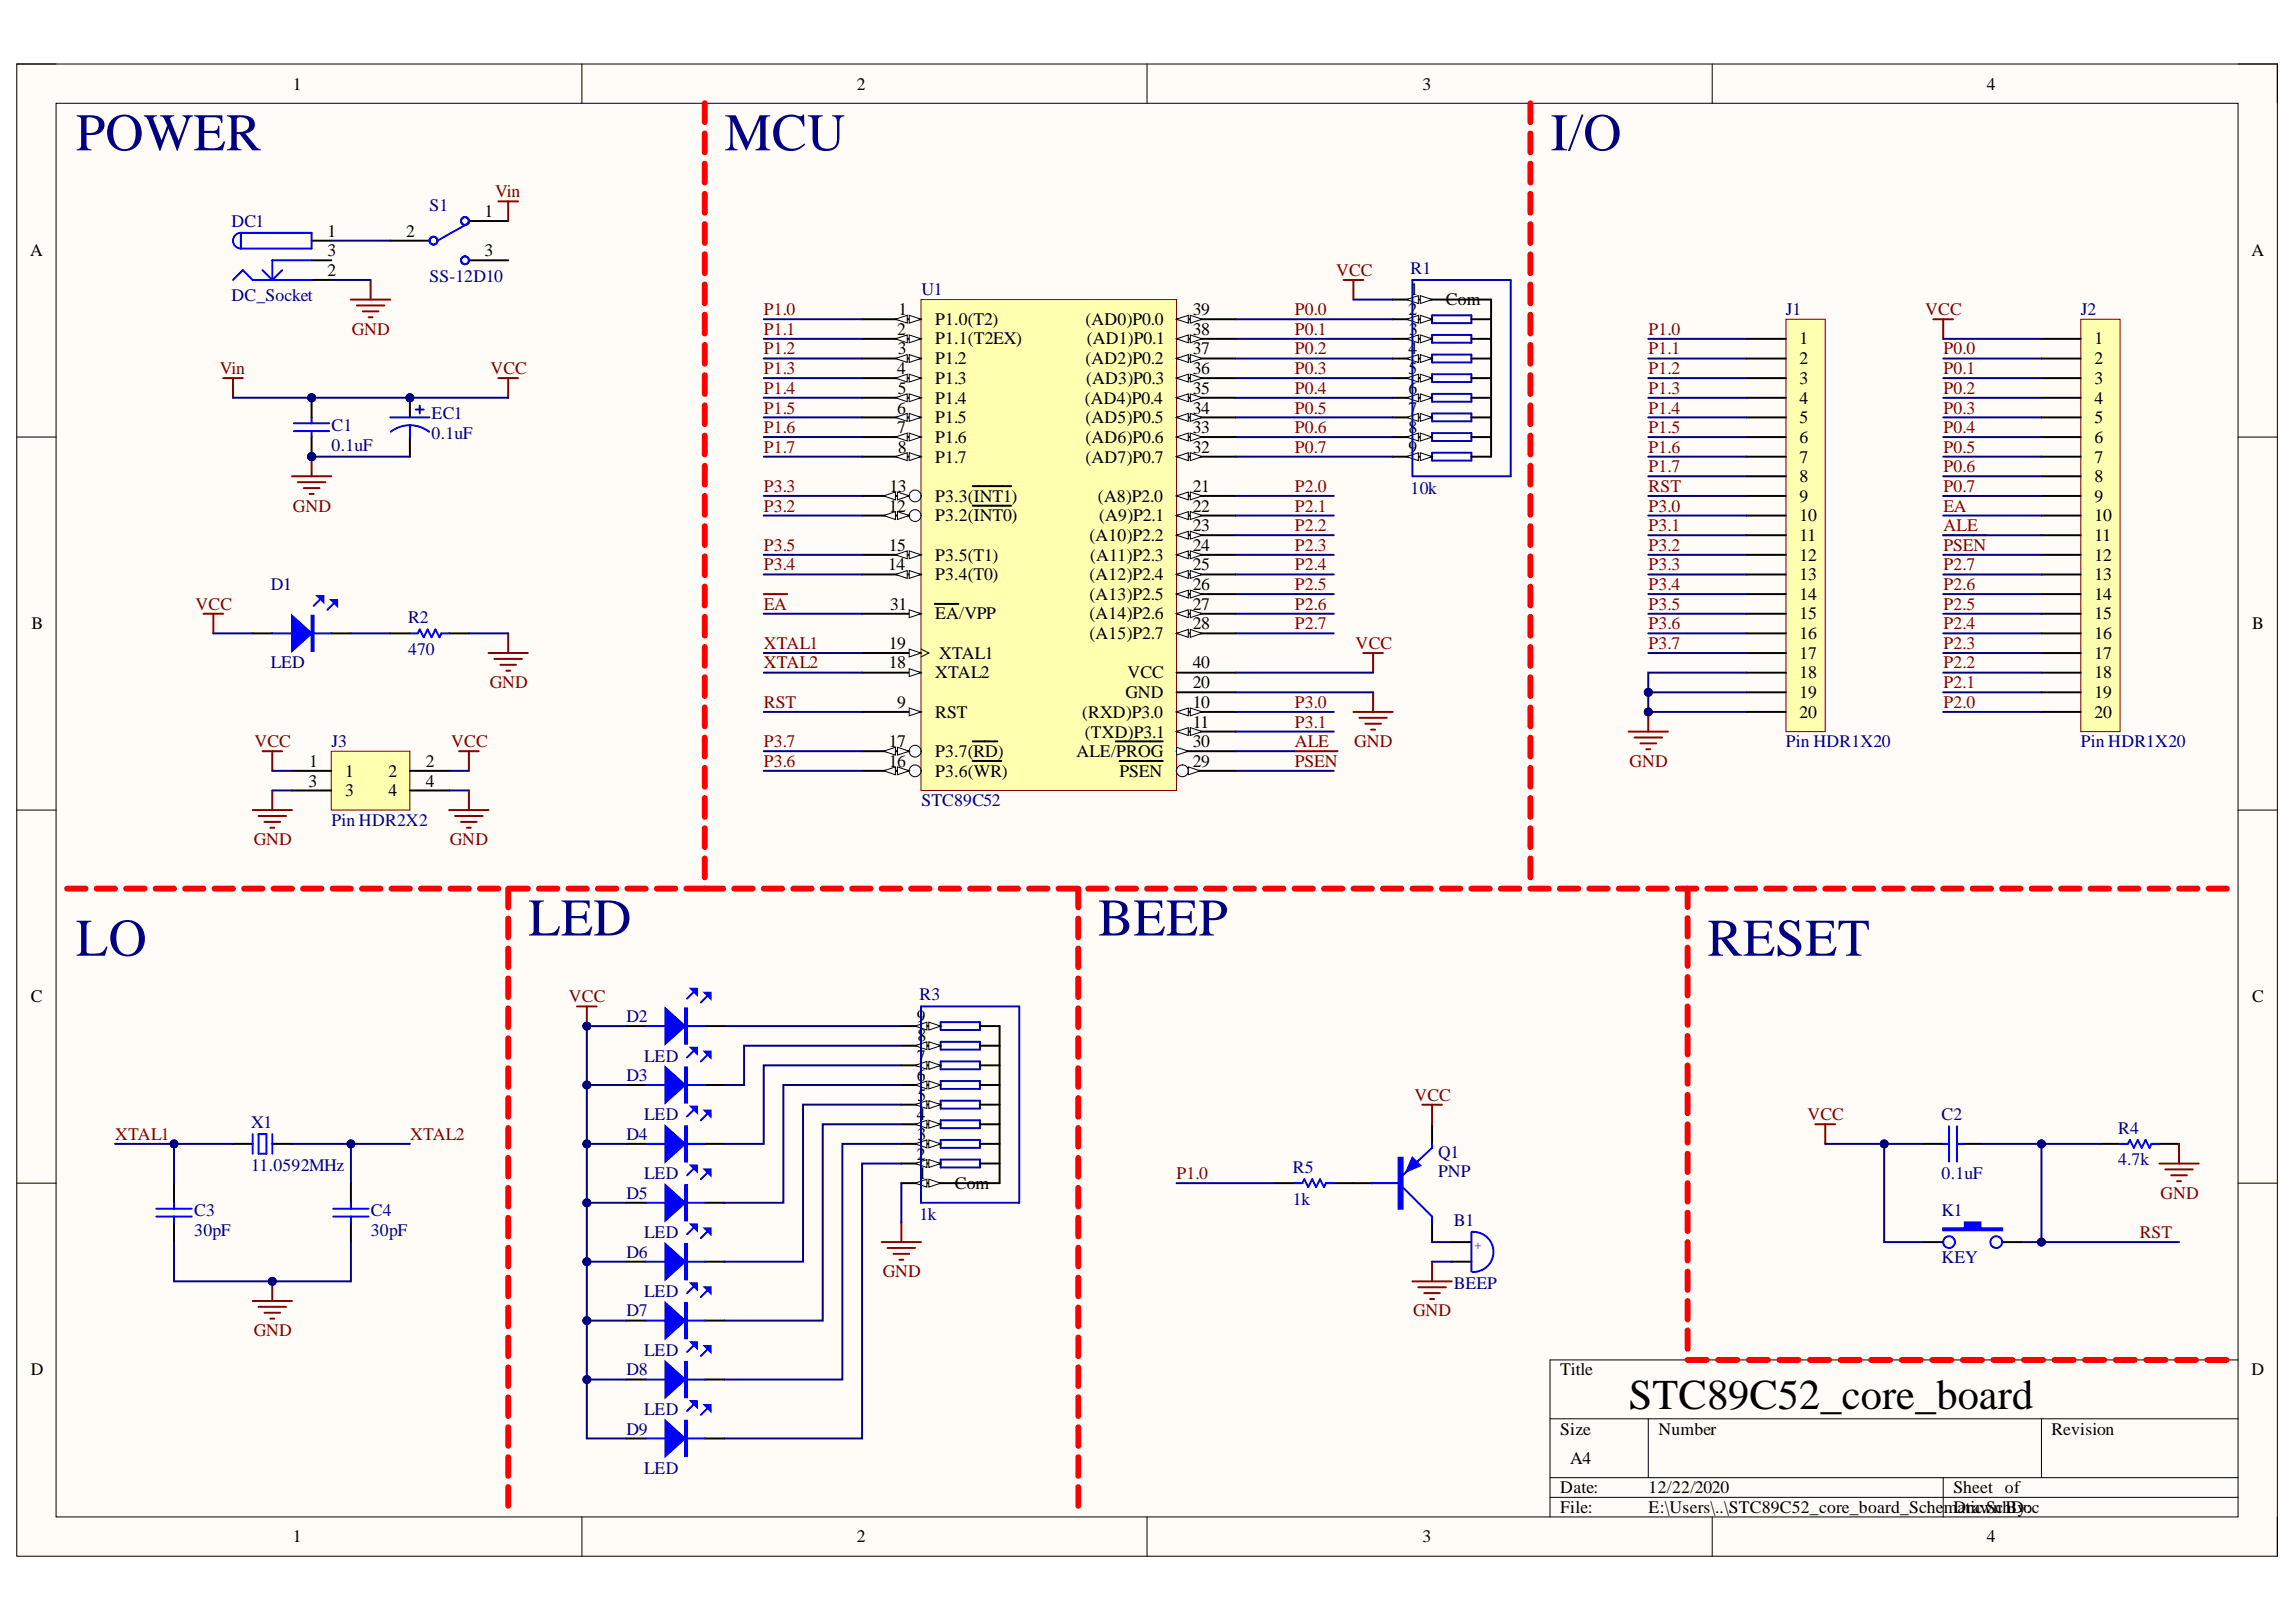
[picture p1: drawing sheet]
<svg xmlns="http://www.w3.org/2000/svg" width="297mm" height="210mm" viewBox="0 0 297 210" stroke-linecap="round" stroke-linejoin="round" font-family="sans-serif">
<defs><g id="words">
<g font-size="6.8" fill="#000080">
<text x="9.8" y="19.5">POWER</text>
<text x="93.7" y="19.5">MCU</text>
<text x="200.6" y="19.5">I/O</text>
<text x="9.8" y="123.7">LO</text>
<text x="68.4" y="121.1">LED</text>
<text x="142" y="121.1">BEEP</text>
<text x="220.9" y="123.7">RESET</text>
</g>
<text font-size="5.5" x="210.7" y="182.3">STC89C52_core_board</text>
<g font-size="2.3">
<text x="37.9" y="11.6">1</text>
<text x="110.8" y="11.6">2</text>
<text x="184" y="11.6">3</text>
<text x="257" y="11.6">4</text>
<text x="62.7" y="28.1">1</text>
<text x="3.9" y="33.1">A</text>
<text x="42.4" y="30.6">1</text>
<text x="42.4" y="35.7">2</text>
<text x="42.4" y="33.1">3</text>
<text x="52.5" y="30.6">2</text>
<text x="62.7" y="33.1">3</text>
<text x="291.3" y="33.1">A</text>
<text x="116.2" y="40.8">1</text>
<text x="154.3" y="40.8">39</text>
<text x="182.2" y="40.8">2</text>
<text x="182.4" y="38.2">1</text>
<text x="187.1" y="39.5">Com</text>
<text x="116.1" y="43.3">2</text>
<text x="116.2" y="45.8">3</text>
<text x="121" y="42">P1.0(T2)</text>
<text x="121" y="44.6">P1.1(T2EX)</text>
<text x="121" y="47.1">P1.2</text>
<text x="140.4" y="42">(AD0)P0.0</text>
<text x="140.4" y="47.1">(AD2)P0.2</text>
<text x="140.6" y="44.6">(AD1)P0.1</text>
<text x="154.3" y="43.3">38</text>
<text x="154.3" y="45.8">37</text>
<text x="182.2" y="45.8">4</text>
<text x="182.3" y="43.3">3</text>
<text x="232.8" y="44.6">1</text>
<text x="232.8" y="47.1">2</text>
<text x="271" y="44.6">1</text>
<text x="271" y="47.1">2</text>
<text x="116.1" y="48.4">4</text>
<text x="116.1" y="53.5">6</text>
<text x="116.2" y="51">5</text>
<text x="121" y="49.7">P1.3</text>
<text x="121" y="52.3">P1.4</text>
<text x="140.4" y="52.3">(AD4)P0.4</text>
<text x="140.5" y="49.7">(AD3)P0.3</text>
<text x="154.3" y="48.4">36</text>
<text x="154.3" y="51">35</text>
<text x="154.3" y="53.5">34</text>
<text x="182.2" y="48.4">5</text>
<text x="182.2" y="51">6</text>
<text x="182.2" y="53.5">7</text>
<text x="232.8" y="49.7">3</text>
<text x="232.8" y="52.3">4</text>
<text x="271" y="49.7">3</text>
<text x="271" y="52.3">4</text>
<text x="116.1" y="56.1">7</text>
<text x="116.2" y="58.6">8</text>
<text x="121" y="54.8">P1.5</text>
<text x="121" y="57.3">P1.6</text>
<text x="121" y="59.9">P1.7</text>
<text x="140.4" y="54.8">(AD5)P0.5</text>
<text x="140.4" y="57.3">(AD6)P0.6</text>
<text x="140.4" y="59.9">(AD7)P0.7</text>
<text x="154.3" y="56.1">33</text>
<text x="154.3" y="58.6">32</text>
<text x="182.2" y="56.1">8</text>
<text x="182.2" y="58.6">9</text>
<text x="232.8" y="54.8">5</text>
<text x="232.8" y="57.3">6</text>
<text x="232.8" y="59.9">7</text>
<text x="271" y="54.8">5</text>
<text x="271" y="57.3">6</text>
<text x="271" y="59.9">7</text>
<text x="115.1" y="63.7">13</text>
<text x="121" y="64.9">P3.3(INT1)</text>
<text x="142" y="64.9">(A8)P2.0</text>
<text x="154.3" y="63.7">21</text>
<text x="232.8" y="62.4">8</text>
<text x="232.8" y="64.9">9</text>
<text x="271" y="62.4">8</text>
<text x="271" y="64.9">9</text>
<text x="115" y="66.2">12</text>
<text x="115" y="71.3">15</text>
<text x="121" y="67.5">P3.2(INT0)</text>
<text x="140.9" y="70">(A10)P2.2</text>
<text x="142.2" y="67.5">(A9)P2.1</text>
<text x="154.3" y="66.2">22</text>
<text x="154.3" y="68.7">23</text>
<text x="154.3" y="71.3">24</text>
<text x="232.8" y="67.5">10</text>
<text x="232.8" y="70">11</text>
<text x="271" y="67.5">10</text>
<text x="271" y="70">11</text>
<text x="114.9" y="73.8">14</text>
<text x="121" y="75.1">P3.4(T0)</text>
<text x="121" y="72.5">P3.5(T1)</text>
<text x="140.9" y="75.1">(A12)P2.4</text>
<text x="140.9" y="77.6">(A13)P2.5</text>
<text x="141" y="72.5">(A11)P2.3</text>
<text x="154.3" y="73.8">25</text>
<text x="154.3" y="76.3">26</text>
<text x="232.8" y="72.5">12</text>
<text x="232.8" y="75.1">13</text>
<text x="232.8" y="77.6">14</text>
<text x="271" y="72.5">12</text>
<text x="271" y="75.1">13</text>
<text x="271" y="77.6">14</text>
<text x="4.1" y="81.4">B</text>
<text x="115" y="84">19</text>
<text x="115.1" y="78.9">31</text>
<text x="121" y="80.1">EA/VPP</text>
<text x="140.9" y="80.1">(A14)P2.6</text>
<text x="140.9" y="82.7">(A15)P2.7</text>
<text x="154.3" y="78.9">27</text>
<text x="154.3" y="81.4">28</text>
<text x="232.8" y="80.1">15</text>
<text x="232.8" y="82.7">16</text>
<text x="271" y="80.1">15</text>
<text x="271" y="82.7">16</text>
<text x="291.4" y="81.4">B</text>
<text x="115" y="86.5">18</text>
<text x="121" y="87.8">XTAL2</text>
<text x="121.5" y="85.2">XTAL1</text>
<text x="145.9" y="87.8">VCC</text>
<text x="154.3" y="89">20</text>
<text x="154.3" y="86.5">40</text>
<text x="232.8" y="85.2">17</text>
<text x="232.8" y="87.8">18</text>
<text x="271" y="85.2">17</text>
<text x="271" y="87.8">18</text>
<text x="116.1" y="91.6">9</text>
<text x="121" y="92.9">RST</text>
<text x="140" y="92.9">(RXD)P3.0</text>
<text x="140.4" y="95.4">(TXD)P3.1</text>
<text x="145.6" y="90.3">GND</text>
<text x="154.3" y="94.2">11</text>
<text x="154.3" y="91.6">10</text>
<text x="232.8" y="90.3">19</text>
<text x="232.8" y="92.9">20</text>
<text x="271" y="90.3">19</text>
<text x="271" y="92.9">20</text>
<text x="39.9" y="101.8">3</text>
<text x="40" y="99.3">1</text>
<text x="44.7" y="100.5">1</text>
<text x="50.3" y="100.5">2</text>
<text x="55.1" y="99.3">2</text>
<text x="55.1" y="101.8">4</text>
<text x="115" y="96.7">17</text>
<text x="115" y="99.3">16</text>
<text x="121" y="98">P3.7(RD)</text>
<text x="121" y="100.5">P3.6(WR)</text>
<text x="139.3" y="98">ALE/PROG</text>
<text x="144.8" y="100.5">PSEN</text>
<text x="154.3" y="99.3">29</text>
<text x="154.3" y="96.7">30</text>
<text x="44.7" y="103.1">3</text>
<text x="50.3" y="103.1">4</text>
<text x="4" y="129.7">C</text>
<text x="291.4" y="129.7">C</text>
<text x="118.6" y="137.4">7</text>
<text x="118.6" y="132.2">9</text>
<text x="118.7" y="134.8">8</text>
<text x="118.6" y="139.9">6</text>
<text x="118.7" y="142.4">5</text>
<text x="118.6" y="145">4</text>
<text x="118.7" y="147.5">3</text>
<text x="118.6" y="150.1">2</text>
<text x="118.8" y="152.6">1</text>
<text x="123.5" y="153.9">Com</text>
<text x="4" y="178">D</text>
<text x="201.9" y="178">Title</text>
<text x="291.3" y="178">D</text>
<text x="201.9" y="185.6">Size</text>
<text x="214.6" y="185.6">Number</text>
<text x="265.4" y="185.6">Revision</text>
<text x="203.1" y="189.4">A4</text>
<text x="201.9" y="193.3">Date:</text>
<text x="201.9" y="195.8">File:</text>
<text x="213.3" y="193.3">12/22/2020</text>
<text x="213.3" y="195.8">E:\Users\..\STC89C52_core_board_Schematic.ScBy:</text>
<text x="252.7" y="193.3">Sheet of</text>
<text x="252.7" y="195.8">DrawnhDoc</text>
<text x="37.9" y="199.6">1</text>
<text x="110.8" y="199.6">2</text>
<text x="184" y="199.6">3</text>
<text x="257" y="199.6">4</text>
</g>
<g font-size="2.3" fill="#000080">
<text x="29.9" y="29.3">DC1</text>
<text x="55.6" y="27.3">S1</text>
<text x="182.5" y="35.4">R1</text>
<text x="29.9" y="39">DC_Socket</text>
<text x="55.6" y="36.4">SS-12D10</text>
<text x="119.2" y="38.2">U1</text>
<text x="231" y="40.8">J1</text>
<text x="269.2" y="40.8">J2</text>
<text x="42.9" y="55.8">C1</text>
<text x="42.9" y="58.3">0.1uF</text>
<text x="55.8" y="54.3">EC1</text>
<text x="55.8" y="56.8">0.1uF</text>
<text x="182.5" y="63.9">10k</text>
<text x="35" y="76.3">D1</text>
<text x="52.8" y="80.7">R2</text>
<text x="35" y="86.5">LED</text>
<text x="52.8" y="84.7">470</text>
<text x="42.9" y="96.7">J3</text>
<text x="231" y="96.7">Pin HDR1X20</text>
<text x="269.2" y="96.7">Pin HDR1X20</text>
<text x="42.9" y="106.9">Pin HDR2X2</text>
<text x="119.2" y="104.3">STC89C52</text>
<text x="119" y="129.4">R3</text>
<text x="81" y="132.2">D2</text>
<text x="83.3" y="137.4">LED</text>
<text x="81" y="139.9">D3</text>
<text x="32.5" y="146">X1</text>
<text x="81" y="147.5">D4</text>
<text x="83.3" y="145">LED</text>
<text x="186" y="149.8">Q1</text>
<text x="251.2" y="145">C2</text>
<text x="274" y="146.8">R4</text>
<text x="32.5" y="151.6">11.0592MHz</text>
<text x="81" y="155.1">D5</text>
<text x="83.3" y="152.6">LED</text>
<text x="167.3" y="151.8">R5</text>
<text x="167.3" y="155.9">1k</text>
<text x="186" y="152.3">PNP</text>
<text x="251.2" y="152.6">0.1uF</text>
<text x="274" y="150.8">4.7k</text>
<text x="25.1" y="157.4">C3</text>
<text x="25.1" y="159.9">30pF</text>
<text x="48" y="157.4">C4</text>
<text x="48" y="159.9">30pF</text>
<text x="83.3" y="160.2">LED</text>
<text x="119" y="157.9">1k</text>
<text x="188.1" y="158.7">B1</text>
<text x="251.2" y="157.4">K1</text>
<text x="81" y="162.7">D6</text>
<text x="83.3" y="167.8">LED</text>
<text x="188.1" y="166.8">BEEP</text>
<text x="251.2" y="163.5">KEY</text>
<text x="81" y="170.3">D7</text>
<text x="81" y="178">D8</text>
<text x="83.3" y="175.4">LED</text>
<text x="81" y="185.6">D9</text>
<text x="83.3" y="183.1">LED</text>
<text x="83.3" y="190.7">LED</text>
</g>
<g font-size="2.3" fill="#800000">
<text x="64" y="25.5">Vin</text>
<text x="172.8" y="35.7">VCC</text>
<text x="98.8" y="40.8">P1.0</text>
<text x="167.5" y="40.8">P0.0</text>
<text x="249.1" y="40.8">VCC</text>
<text x="45.5" y="43.3">GND</text>
<text x="98.8" y="43.3">P1.1</text>
<text x="98.8" y="45.8">P1.2</text>
<text x="167.5" y="43.3">P0.1</text>
<text x="167.5" y="45.8">P0.2</text>
<text x="213.3" y="43.3">P1.0</text>
<text x="213.3" y="45.8">P1.1</text>
<text x="251.4" y="45.8">P0.0</text>
<text x="28.4" y="48.4">Vin</text>
<text x="63.5" y="48.4">VCC</text>
<text x="98.8" y="48.4">P1.3</text>
<text x="98.8" y="51">P1.4</text>
<text x="98.8" y="53.5">P1.5</text>
<text x="167.5" y="48.4">P0.3</text>
<text x="167.5" y="51">P0.4</text>
<text x="167.5" y="53.5">P0.5</text>
<text x="213.3" y="48.4">P1.2</text>
<text x="213.3" y="51">P1.3</text>
<text x="213.3" y="53.5">P1.4</text>
<text x="251.4" y="48.4">P0.1</text>
<text x="251.4" y="51">P0.2</text>
<text x="251.4" y="53.5">P0.3</text>
<text x="98.8" y="56.1">P1.6</text>
<text x="98.8" y="58.6">P1.7</text>
<text x="167.5" y="56.1">P0.6</text>
<text x="167.5" y="58.6">P0.7</text>
<text x="213.3" y="56.1">P1.5</text>
<text x="213.3" y="58.6">P1.6</text>
<text x="251.4" y="56.1">P0.4</text>
<text x="251.4" y="58.6">P0.5</text>
<text x="98.8" y="63.7">P3.3</text>
<text x="167.5" y="63.7">P2.0</text>
<text x="213.3" y="61.1">P1.7</text>
<text x="213.3" y="63.7">RST</text>
<text x="251.4" y="61.1">P0.6</text>
<text x="251.4" y="63.7">P0.7</text>
<text x="37.9" y="66.2">GND</text>
<text x="98.8" y="66.2">P3.2</text>
<text x="98.8" y="71.3">P3.5</text>
<text x="167.5" y="66.2">P2.1</text>
<text x="167.5" y="68.7">P2.2</text>
<text x="167.5" y="71.3">P2.3</text>
<text x="213.3" y="66.2">P3.0</text>
<text x="213.3" y="68.7">P3.1</text>
<text x="213.3" y="71.3">P3.2</text>
<text x="251.4" y="66.2">EA</text>
<text x="251.4" y="68.7">ALE</text>
<text x="251.4" y="71.3">PSEN</text>
<text x="98.8" y="73.8">P3.4</text>
<text x="167.5" y="73.8">P2.4</text>
<text x="167.5" y="76.3">P2.5</text>
<text x="213.3" y="73.8">P3.3</text>
<text x="213.3" y="76.3">P3.4</text>
<text x="251.4" y="76.3">P2.6</text>
<text x="251.4" y="73.8">P2.7</text>
<text x="25.3" y="78.9">VCC</text>
<text x="98.8" y="78.9">EA</text>
<text x="98.8" y="84">XTAL1</text>
<text x="167.5" y="78.9">P2.6</text>
<text x="167.5" y="81.4">P2.7</text>
<text x="175.4" y="84">VCC</text>
<text x="213.3" y="78.9">P3.5</text>
<text x="213.3" y="81.4">P3.6</text>
<text x="213.3" y="84">P3.7</text>
<text x="251.4" y="84">P2.3</text>
<text x="251.4" y="81.4">P2.4</text>
<text x="251.4" y="78.9">P2.5</text>
<text x="63.4" y="89">GND</text>
<text x="98.8" y="86.5">XTAL2</text>
<text x="251.4" y="89">P2.1</text>
<text x="251.4" y="86.5">P2.2</text>
<text x="98.8" y="91.6">RST</text>
<text x="167.5" y="91.6">P3.0</text>
<text x="167.5" y="94.2">P3.1</text>
<text x="251.4" y="91.6">P2.0</text>
<text x="32.9" y="96.7">VCC</text>
<text x="58.4" y="96.7">VCC</text>
<text x="98.8" y="99.3">P3.6</text>
<text x="98.8" y="96.7">P3.7</text>
<text x="167.5" y="99.3">PSEN</text>
<text x="167.5" y="96.7">ALE</text>
<text x="175.2" y="96.7">GND</text>
<text x="210.8" y="99.3">GND</text>
<text x="32.8" y="109.4">GND</text>
<text x="58.2" y="109.4">GND</text>
<text x="73.6" y="129.7">VCC</text>
<text x="183" y="142.4">VCC</text>
<text x="14.9" y="147.5">XTAL1</text>
<text x="53" y="147.5">XTAL2</text>
<text x="233.8" y="145">VCC</text>
<text x="152.2" y="152.6">P1.0</text>
<text x="279.5" y="155.1">GND</text>
<text x="276.8" y="160.2">RST</text>
<text x="114.2" y="165.3">GND</text>
<text x="32.8" y="172.9">GND</text>
<text x="182.8" y="170.3">GND</text>
</g>
<text font-size="1.6" fill="#000080" x="190.8" y="161.6">+</text>
</g></defs>
<path d="M2.2 8.3h292.4v193.1h-292.4z" fill-rule="evenodd" fill="#fffcf8"/>
<path d="M2.2 8.3h292.4v193.1h-292.4z" fill="none" stroke="#000" stroke-width=".13"/>
<path d="M7.3 13.4h282.2v182.9h-282.2z" fill-rule="evenodd" fill="#fffcf8"/>
<g fill="none" stroke="#000" stroke-width=".13">
<path d="M2.2 8.3h5.1M7.3 13.4h282.2v182.9h-282.2zM75.3 8.3v5.1M148.4 8.3v5.1M221.5 8.3v5.1M289.5 8.3h5.1v5.1M2.2 56.6h5.1M289.5 56.6h5.1M2.2 104.8h5.1M289.5 104.8h5.1M2.2 153.1h5.1M289.5 153.1h5.1"/>
<path d="M289.5 176h-89v20.3M75.3 196.3v5.1M148.4 196.3v5.1M200.5 183.6h89M200.5 191.2h89M200.5 193.8h89M213.2 183.6v7.6M221.5 196.3v5.1M251.4 191.2v5.1M264.1 183.6v7.6M294.6 196.3v5.1"/>
</g>
<path d="M119.2 38.8h33v63.5h-33z" fill-rule="evenodd" fill="#ffffb0"/>
<path d="M119.2 38.8h33v63.5h-33z" fill="none" stroke="#800000" stroke-width=".13"/>
<path d="M111.5 79.4h7.7" fill="none" stroke="#000" stroke-width=".25"/>
<path d="M117.6 78.9l1.6 .5-1.6 .5z" fill="#f8fcff"/>
<path d="M117.6 78.9l1.6 .5-1.6 .5z" fill="none" stroke="#000" stroke-width=".13"/>
<path d="M120.9 78.2h3.1M111.5 84.5h7.7" fill="none" stroke="#000" stroke-width=".25"/>
<path d="M117.6 84l1.6 .5-1.6 .5z" fill="#f8fcff"/>
<path d="M117.6 84l1.6 .5-1.6 .5zM119.2 84l1 .5-1 .5" fill="none" stroke="#000" stroke-width=".13"/>
<path d="M111.5 87h7.7" fill="none" stroke="#000" stroke-width=".25"/>
<path d="M117.6 86.5l1.6 .5-1.6 .6z" fill="#f8fcff"/>
<path d="M117.6 86.5l1.6 .5-1.6 .6z" fill="none" stroke="#000" stroke-width=".13"/>
<path d="M111.5 92.1h7.7" fill="none" stroke="#000" stroke-width=".25"/>
<path d="M117.6 91.6l1.6 .5-1.6 .5z" fill="#f8fcff"/>
<path d="M117.6 91.6l1.6 .5-1.6 .5z" fill="none" stroke="#000" stroke-width=".13"/>
<path d="M111.5 97.2h7.7" fill="none" stroke="#000" stroke-width=".25"/>
<circle cx="118.4" cy="97.2" r=".76" fill="#f8fcff"/>
<circle cx="118.4" cy="97.2" r=".76" fill="none" stroke="#000" stroke-width=".13"/>
<path d="M116.1 96.7l1.5 .5-1.5 .5z" fill="#f8fcff"/>
<path d="M116.1 96.7l1.5 .5-1.5 .5z" fill="none" stroke="#000" stroke-width=".13"/>
<path d="M114.3 97.2l1.5-.5v1z" fill="#f8fcff"/>
<path d="M114.3 97.2l1.5-.5v1z" fill="none" stroke="#000" stroke-width=".13"/>
<path d="M111.5 99.8h7.7M125.8 95.9h3.2" fill="none" stroke="#000" stroke-width=".25"/>
<circle cx="118.4" cy="99.8" r=".76" fill="#f8fcff"/>
<circle cx="118.4" cy="99.8" r=".76" fill="none" stroke="#000" stroke-width=".13"/>
<path d="M116.1 99.2l1.5 .6-1.5 .5z" fill="#f8fcff"/>
<path d="M116.1 99.2l1.5 .6-1.5 .5z" fill="none" stroke="#000" stroke-width=".13"/>
<path d="M114.3 99.8l1.5-.6v1.1z" fill="#f8fcff"/>
<path d="M114.3 99.8l1.5-.6v1.1z" fill="none" stroke="#000" stroke-width=".13"/>
<path d="M111.5 66.7h7.7M125.8 98.5h3.7" fill="none" stroke="#000" stroke-width=".25"/>
<circle cx="118.4" cy="66.7" r=".76" fill="#f8fcff"/>
<circle cx="118.4" cy="66.7" r=".76" fill="none" stroke="#000" stroke-width=".13"/>
<path d="M116.1 66.2l1.5 .5-1.5 .5z" fill="#f8fcff"/>
<path d="M116.1 66.2l1.5 .5-1.5 .5z" fill="none" stroke="#000" stroke-width=".13"/>
<path d="M114.3 66.7l1.5-.5v1z" fill="#f8fcff"/>
<path d="M114.3 66.7l1.5-.5v1z" fill="none" stroke="#000" stroke-width=".13"/>
<path d="M111.5 64.2h7.7M125.8 65.4h5" fill="none" stroke="#000" stroke-width=".25"/>
<circle cx="118.4" cy="64.2" r=".76" fill="#f8fcff"/>
<circle cx="118.4" cy="64.2" r=".76" fill="none" stroke="#000" stroke-width=".13"/>
<path d="M116.1 63.7l1.5 .5-1.5 .5z" fill="#f8fcff"/>
<path d="M116.1 63.7l1.5 .5-1.5 .5z" fill="none" stroke="#000" stroke-width=".13"/>
<path d="M114.3 64.2l1.5-.5v1z" fill="#f8fcff"/>
<path d="M114.3 64.2l1.5-.5v1z" fill="none" stroke="#000" stroke-width=".13"/>
<path d="M111.5 74.3h7.7M125.8 62.9h5" fill="none" stroke="#000" stroke-width=".25"/>
<path d="M117.6 73.8l1.6 .5-1.6 .5z" fill="#f8fcff"/>
<path d="M117.6 73.8l1.6 .5-1.6 .5z" fill="none" stroke="#000" stroke-width=".13"/>
<path d="M115.8 74.3l1.6-.5v1z" fill="#f8fcff"/>
<path d="M115.8 74.3l1.6-.5v1z" fill="none" stroke="#000" stroke-width=".13"/>
<path d="M111.5 71.8h7.7" fill="none" stroke="#000" stroke-width=".25"/>
<path d="M117.6 71.3l1.6 .5-1.6 .5z" fill="#f8fcff"/>
<path d="M117.6 71.3l1.6 .5-1.6 .5z" fill="none" stroke="#000" stroke-width=".13"/>
<path d="M115.8 71.8l1.6-.5v1z" fill="#f8fcff"/>
<path d="M115.8 71.8l1.6-.5v1z" fill="none" stroke="#000" stroke-width=".13"/>
<path d="M111.5 41.3h7.7" fill="none" stroke="#000" stroke-width=".25"/>
<path d="M117.6 40.8l1.6 .5-1.6 .5z" fill="#f8fcff"/>
<path d="M117.6 40.8l1.6 .5-1.6 .5z" fill="none" stroke="#000" stroke-width=".13"/>
<path d="M115.8 41.3l1.6-.5v1z" fill="#f8fcff"/>
<path d="M115.8 41.3l1.6-.5v1z" fill="none" stroke="#000" stroke-width=".13"/>
<path d="M111.5 43.9h7.7" fill="none" stroke="#000" stroke-width=".25"/>
<path d="M117.6 43.3l1.6 .6-1.6 .5z" fill="#f8fcff"/>
<path d="M117.6 43.3l1.6 .6-1.6 .5z" fill="none" stroke="#000" stroke-width=".13"/>
<path d="M115.8 43.9l1.6-.6v1.1z" fill="#f8fcff"/>
<path d="M115.8 43.9l1.6-.6v1.1z" fill="none" stroke="#000" stroke-width=".13"/>
<path d="M111.5 46.4h7.7" fill="none" stroke="#000" stroke-width=".25"/>
<path d="M117.6 45.9l1.6 .5-1.6 .5z" fill="#f8fcff"/>
<path d="M117.6 45.9l1.6 .5-1.6 .5z" fill="none" stroke="#000" stroke-width=".13"/>
<path d="M115.8 46.4l1.6-.5v1z" fill="#f8fcff"/>
<path d="M115.8 46.4l1.6-.5v1z" fill="none" stroke="#000" stroke-width=".13"/>
<path d="M111.5 48.9h7.7" fill="none" stroke="#000" stroke-width=".25"/>
<path d="M117.6 48.4l1.6 .5-1.6 .5z" fill="#f8fcff"/>
<path d="M117.6 48.4l1.6 .5-1.6 .5z" fill="none" stroke="#000" stroke-width=".13"/>
<path d="M115.8 48.9l1.6-.5v1z" fill="#f8fcff"/>
<path d="M115.8 48.9l1.6-.5v1z" fill="none" stroke="#000" stroke-width=".13"/>
<path d="M111.5 51.5h7.7" fill="none" stroke="#000" stroke-width=".25"/>
<path d="M117.6 51l1.6 .5-1.6 .5z" fill="#f8fcff"/>
<path d="M117.6 51l1.6 .5-1.6 .5z" fill="none" stroke="#000" stroke-width=".13"/>
<path d="M115.8 51.5l1.6-.5v1z" fill="#f8fcff"/>
<path d="M115.8 51.5l1.6-.5v1z" fill="none" stroke="#000" stroke-width=".13"/>
<path d="M111.5 54h7.7" fill="none" stroke="#000" stroke-width=".25"/>
<path d="M117.6 53.5l1.6 .5-1.6 .5z" fill="#f8fcff"/>
<path d="M117.6 53.5l1.6 .5-1.6 .5z" fill="none" stroke="#000" stroke-width=".13"/>
<path d="M115.8 54l1.6-.5v1z" fill="#f8fcff"/>
<path d="M115.8 54l1.6-.5v1z" fill="none" stroke="#000" stroke-width=".13"/>
<path d="M111.5 56.6h7.7" fill="none" stroke="#000" stroke-width=".25"/>
<path d="M117.6 56l1.6 .6-1.6 .5z" fill="#f8fcff"/>
<path d="M117.6 56l1.6 .6-1.6 .5z" fill="none" stroke="#000" stroke-width=".13"/>
<path d="M115.8 56.6l1.6-.6v1.1z" fill="#f8fcff"/>
<path d="M115.8 56.6l1.6-.6v1.1z" fill="none" stroke="#000" stroke-width=".13"/>
<path d="M111.5 59.1h7.7" fill="none" stroke="#000" stroke-width=".25"/>
<path d="M117.6 58.6l1.6 .5-1.6 .5z" fill="#f8fcff"/>
<path d="M117.6 58.6l1.6 .5-1.6 .5z" fill="none" stroke="#000" stroke-width=".13"/>
<path d="M115.8 59.1l1.6-.5v1z" fill="#f8fcff"/>
<path d="M115.8 59.1l1.6-.5v1z" fill="none" stroke="#000" stroke-width=".13"/>
<path d="M152.2 41.3h7.6" fill="none" stroke="#000" stroke-width=".25"/>
<path d="M152.2 41.3l1.5-.5v1z" fill="#f8fcff"/>
<path d="M152.2 41.3l1.5-.5v1z" fill="none" stroke="#000" stroke-width=".13"/>
<path d="M154 40.8l1.5 .5-1.5 .5z" fill="#f8fcff"/>
<path d="M154 40.8l1.5 .5-1.5 .5z" fill="none" stroke="#000" stroke-width=".13"/>
<path d="M152.2 43.9h7.6" fill="none" stroke="#000" stroke-width=".25"/>
<path d="M152.2 43.9l1.5-.6v1.1z" fill="#f8fcff"/>
<path d="M152.2 43.9l1.5-.6v1.1z" fill="none" stroke="#000" stroke-width=".13"/>
<path d="M154 43.3l1.5 .6-1.5 .5z" fill="#f8fcff"/>
<path d="M154 43.3l1.5 .6-1.5 .5z" fill="none" stroke="#000" stroke-width=".13"/>
<path d="M152.2 46.4h7.6" fill="none" stroke="#000" stroke-width=".25"/>
<path d="M152.2 46.4l1.5-.5v1z" fill="#f8fcff"/>
<path d="M152.2 46.4l1.5-.5v1z" fill="none" stroke="#000" stroke-width=".13"/>
<path d="M154 45.9l1.5 .5-1.5 .5z" fill="#f8fcff"/>
<path d="M154 45.9l1.5 .5-1.5 .5z" fill="none" stroke="#000" stroke-width=".13"/>
<path d="M152.2 48.9h7.6" fill="none" stroke="#000" stroke-width=".25"/>
<path d="M152.2 48.9l1.5-.5v1z" fill="#f8fcff"/>
<path d="M152.2 48.9l1.5-.5v1z" fill="none" stroke="#000" stroke-width=".13"/>
<path d="M154 48.4l1.5 .5-1.5 .5z" fill="#f8fcff"/>
<path d="M154 48.4l1.5 .5-1.5 .5z" fill="none" stroke="#000" stroke-width=".13"/>
<path d="M152.2 51.5h7.6" fill="none" stroke="#000" stroke-width=".25"/>
<path d="M152.2 51.5l1.5-.5v1z" fill="#f8fcff"/>
<path d="M152.2 51.5l1.5-.5v1z" fill="none" stroke="#000" stroke-width=".13"/>
<path d="M154 51l1.5 .5-1.5 .5z" fill="#f8fcff"/>
<path d="M154 51l1.5 .5-1.5 .5z" fill="none" stroke="#000" stroke-width=".13"/>
<path d="M152.2 54h7.6" fill="none" stroke="#000" stroke-width=".25"/>
<path d="M152.2 54l1.5-.5v1z" fill="#f8fcff"/>
<path d="M152.2 54l1.5-.5v1z" fill="none" stroke="#000" stroke-width=".13"/>
<path d="M154 53.5l1.5 .5-1.5 .5z" fill="#f8fcff"/>
<path d="M154 53.5l1.5 .5-1.5 .5z" fill="none" stroke="#000" stroke-width=".13"/>
<path d="M152.2 56.6h7.6" fill="none" stroke="#000" stroke-width=".25"/>
<path d="M152.2 56.6l1.5-.6v1.1z" fill="#f8fcff"/>
<path d="M152.2 56.6l1.5-.6v1.1z" fill="none" stroke="#000" stroke-width=".13"/>
<path d="M154 56l1.5 .6-1.5 .5z" fill="#f8fcff"/>
<path d="M154 56l1.5 .6-1.5 .5z" fill="none" stroke="#000" stroke-width=".13"/>
<path d="M152.2 59.1h7.6" fill="none" stroke="#000" stroke-width=".25"/>
<path d="M152.2 59.1l1.5-.5v1z" fill="#f8fcff"/>
<path d="M152.2 59.1l1.5-.5v1z" fill="none" stroke="#000" stroke-width=".13"/>
<path d="M154 58.6l1.5 .5-1.5 .5z" fill="#f8fcff"/>
<path d="M154 58.6l1.5 .5-1.5 .5z" fill="none" stroke="#000" stroke-width=".13"/>
<path d="M152.2 64.2h7.6" fill="none" stroke="#000" stroke-width=".25"/>
<path d="M152.2 64.2l1.5-.5v1z" fill="#f8fcff"/>
<path d="M152.2 64.2l1.5-.5v1z" fill="none" stroke="#000" stroke-width=".13"/>
<path d="M154 63.7l1.5 .5-1.5 .5z" fill="#f8fcff"/>
<path d="M154 63.7l1.5 .5-1.5 .5z" fill="none" stroke="#000" stroke-width=".13"/>
<path d="M152.2 66.7h7.6" fill="none" stroke="#000" stroke-width=".25"/>
<path d="M152.2 66.7l1.5-.5v1z" fill="#f8fcff"/>
<path d="M152.2 66.7l1.5-.5v1z" fill="none" stroke="#000" stroke-width=".13"/>
<path d="M154 66.2l1.5 .5-1.5 .5z" fill="#f8fcff"/>
<path d="M154 66.2l1.5 .5-1.5 .5z" fill="none" stroke="#000" stroke-width=".13"/>
<path d="M152.2 69.3h7.6" fill="none" stroke="#000" stroke-width=".25"/>
<path d="M152.2 69.3l1.5-.5v1z" fill="#f8fcff"/>
<path d="M152.2 69.3l1.5-.5v1z" fill="none" stroke="#000" stroke-width=".13"/>
<path d="M154 68.8l1.5 .5-1.5 .5z" fill="#f8fcff"/>
<path d="M154 68.8l1.5 .5-1.5 .5z" fill="none" stroke="#000" stroke-width=".13"/>
<path d="M152.2 71.8h7.6" fill="none" stroke="#000" stroke-width=".25"/>
<path d="M152.2 71.8l1.5-.5v1z" fill="#f8fcff"/>
<path d="M152.2 71.8l1.5-.5v1z" fill="none" stroke="#000" stroke-width=".13"/>
<path d="M154 71.3l1.5 .5-1.5 .5z" fill="#f8fcff"/>
<path d="M154 71.3l1.5 .5-1.5 .5z" fill="none" stroke="#000" stroke-width=".13"/>
<path d="M152.2 74.3h7.6" fill="none" stroke="#000" stroke-width=".25"/>
<path d="M152.2 74.3l1.5-.5v1z" fill="#f8fcff"/>
<path d="M152.2 74.3l1.5-.5v1z" fill="none" stroke="#000" stroke-width=".13"/>
<path d="M154 73.8l1.5 .5-1.5 .5z" fill="#f8fcff"/>
<path d="M154 73.8l1.5 .5-1.5 .5z" fill="none" stroke="#000" stroke-width=".13"/>
<path d="M152.2 76.9h7.6" fill="none" stroke="#000" stroke-width=".25"/>
<path d="M152.2 76.9l1.5-.5v1z" fill="#f8fcff"/>
<path d="M152.2 76.9l1.5-.5v1z" fill="none" stroke="#000" stroke-width=".13"/>
<path d="M154 76.4l1.5 .5-1.5 .5z" fill="#f8fcff"/>
<path d="M154 76.4l1.5 .5-1.5 .5z" fill="none" stroke="#000" stroke-width=".13"/>
<path d="M152.2 79.4h7.6" fill="none" stroke="#000" stroke-width=".25"/>
<path d="M152.2 79.4l1.5-.5v1z" fill="#f8fcff"/>
<path d="M152.2 79.4l1.5-.5v1z" fill="none" stroke="#000" stroke-width=".13"/>
<path d="M154 78.9l1.5 .5-1.5 .5z" fill="#f8fcff"/>
<path d="M154 78.9l1.5 .5-1.5 .5z" fill="none" stroke="#000" stroke-width=".13"/>
<path d="M152.2 82h7.6" fill="none" stroke="#000" stroke-width=".25"/>
<path d="M152.2 82l1.5-.5v1z" fill="#f8fcff"/>
<path d="M152.2 82l1.5-.5v1z" fill="none" stroke="#000" stroke-width=".13"/>
<path d="M154 81.5l1.5 .5-1.5 .5z" fill="#f8fcff"/>
<path d="M154 81.5l1.5 .5-1.5 .5z" fill="none" stroke="#000" stroke-width=".13"/>
<path d="M152.2 99.8h7.6" fill="none" stroke="#000" stroke-width=".25"/>
<circle cx="153" cy="99.8" r=".76" fill="#f8fcff"/>
<circle cx="153" cy="99.8" r=".76" fill="none" stroke="#000" stroke-width=".13"/>
<path d="M153.7 99.2l1.6 .6-1.6 .5z" fill="#f8fcff"/>
<path d="M153.7 99.2l1.6 .6-1.6 .5z" fill="none" stroke="#000" stroke-width=".13"/>
<path d="M144.8 98.5h5.6M152.2 97.2h7.6" fill="none" stroke="#000" stroke-width=".25"/>
<path d="M152.2 96.7l1.5 .5-1.5 .5z" fill="#f8fcff"/>
<path d="M152.2 96.7l1.5 .5-1.5 .5z" fill="none" stroke="#000" stroke-width=".13"/>
<path d="M144.3 95.9h6.1M152.2 94.7h7.6" fill="none" stroke="#000" stroke-width=".25"/>
<path d="M152.2 94.7l1.5-.5v1z" fill="#f8fcff"/>
<path d="M152.2 94.7l1.5-.5v1z" fill="none" stroke="#000" stroke-width=".13"/>
<path d="M154 94.2l1.5 .5-1.5 .5z" fill="#f8fcff"/>
<path d="M154 94.2l1.5 .5-1.5 .5z" fill="none" stroke="#000" stroke-width=".13"/>
<path d="M152.2 92.1h7.6" fill="none" stroke="#000" stroke-width=".25"/>
<path d="M152.2 92.1l1.5-.5v1z" fill="#f8fcff"/>
<path d="M152.2 92.1l1.5-.5v1z" fill="none" stroke="#000" stroke-width=".13"/>
<path d="M154 91.6l1.5 .5-1.5 .5z" fill="#f8fcff"/>
<path d="M154 91.6l1.5 .5-1.5 .5z" fill="none" stroke="#000" stroke-width=".13"/>
<path d="M152.2 89.6h7.6M152.2 87h7.6" fill="none" stroke="#000" stroke-width=".25"/>
<path d="M269.2 41.3h5.1v53.4h-5.1z" fill-rule="evenodd" fill="#ffffb0"/>
<path d="M269.2 41.3h5.1v53.4h-5.1z" fill="none" stroke="#800000" stroke-width=".13"/>
<g fill="none" stroke="#000" stroke-width=".25">
<path d="M264.1 43.9h5.1M264.1 46.4h5.1M264.1 48.9h5.1M264.1 51.5h5.1M264.1 54h5.1M264.1 56.6h5.1M264.1 59.1h5.1M264.1 61.6h5.1M264.1 64.2h5.1M264.1 66.7h5.1M264.1 69.3h5.1M264.1 71.8h5.1"/>
<path d="M264.1 74.3h5.1M264.1 76.9h5.1M264.1 79.4h5.1M264.1 82h5.1M264.1 84.5h5.1M264.1 87h5.1M264.1 89.6h5.1M264.1 92.1h5.1"/>
</g>
<path d="M231 41.3h5.1v53.4h-5.1z" fill-rule="evenodd" fill="#ffffb0"/>
<path d="M231 41.3h5.1v53.4h-5.1z" fill="none" stroke="#800000" stroke-width=".13"/>
<g fill="none" stroke="#000" stroke-width=".25">
<path d="M226 43.9h5M226 46.4h5M226 48.9h5M226 51.5h5M226 54h5M226 56.6h5M226 59.1h5M226 61.6h5M226 64.2h5M226 66.7h5M226 69.3h5M226 71.8h5"/>
<path d="M226 74.3h5M226 76.9h5M226 79.4h5M226 82h5M226 84.5h5M226 87h5M226 89.6h5M226 92.1h5"/>
</g>
<g fill="none" stroke="#800000" stroke-width=".25">
<path d="M98.8 76.9h3M167.5 97.2h5.6M175.1 92.1h5.1M175.9 92.9h3.5M176.4 84.5h2.5M176.6 93.7h2.1M177.4 94.4h.5M177.6 84.5v2.5M177.6 89.6v2.5M210.7 94.7h5.1M211.5 95.4h3.5M212.2 96.2h2.1"/>
<path d="M213 97h.5M213.2 92.1v2.6"/>
</g>
<circle cx="213.2" cy="92.1" r=".51" fill="#000080"/>
<circle cx="213.2" cy="92.1" r=".51" fill="none" stroke="#000080" stroke-width=".13"/>
<path d="M250.1 41.3h2.6M251.4 41.3v2.6M251.4 64.2h3M251.4 69.3h5.6" fill="none" stroke="#800000" stroke-width=".25"/>
<g fill="none" stroke="#f00" stroke-width=".76">
<path d="M91.2 13.4v2.4M91.2 17.3v2.4M198 13.4v2.4M198 17.3v2.4M91.2 21.2v2.4M91.2 25.1v2.4M91.2 29v2.4M91.2 32.9v2.5M91.2 36.8v2.5M198 21.2v2.4M198 25.1v2.4M198 29v2.4"/>
<path d="M198 32.9v2.5M198 36.8v2.5M91.2 40.7v2.5M91.2 44.6v2.5M91.2 48.5v2.5M91.2 52.5v2.4M91.2 56.4v2.4M198 40.7v2.5M198 44.6v2.5M198 48.5v2.5M198 52.5v2.4M198 56.4v2.4"/>
<path d="M91.2 60.3v2.4M91.2 64.2v2.4M91.2 68.1v2.4M91.2 72v2.4M91.2 75.9v2.5M91.2 79.8v2.5M198 60.3v2.4M198 64.2v2.4M198 68.1v2.4M198 72v2.4M198 75.9v2.5M198 79.8v2.5"/>
<path d="M91.2 83.7v2.5M91.2 87.6v2.5M91.2 91.5v2.5M91.2 95.5v2.4M91.2 99.4v2.4M198 83.7v2.5M198 87.6v2.5M198 91.5v2.5M198 95.5v2.4M198 99.4v2.4M8.7 115h2.4M12.5 115h2.4"/>
<path d="M16.3 115h2.4M20.1 115h2.4M23.9 115h2.4M27.8 115h2.3M31.6 115h2.4M35.4 115h2.4M39.2 115h2.4M43 115h2.4M46.8 115h2.4M50.6 115h2.4M54.5 115h2.3M58.3 115h2.4"/>
<path d="M62.1 115h2.4M65.9 115h2.4M69.7 115h2.4M73.5 115h2.4M77.3 115h2.4M81.2 115h2.3M85 115h2.4M88.8 115h4.8M91.2 103.3v2.4M91.2 107.2v2.4M91.2 111.1v2.4M95 115h2.4"/>
<path d="M98.8 115h2.4M102.6 115h2.4M106.4 115h2.4M110.2 115h2.4M114.1 115h2.4M117.9 115h2.4M121.7 115h2.4M125.5 115h2.4M129.3 115h2.4M133.1 115h2.4M137 115h2.3M140.8 115h2.4"/>
<path d="M144.6 115h2.4M148.4 115h2.4M152.2 115h2.4M156 115h2.4M159.8 115h2.4M163.7 115h2.3M167.5 115h2.4M171.3 115h2.4M175.1 115h2.4M178.9 115h2.4M182.7 115h2.4M186.5 115h2.4"/>
<path d="M190.4 115h2.3M194.2 115h2.4M198 103.3v2.4M198 107.2v2.4M198 111.1v2.4M198 115h2.4M201.8 115h2.4M205.6 115h2.4M209.4 115h2.4M213.2 115h2.4M217.1 115h2.3M220.9 115h2.4"/>
<path d="M224.7 115h2.4M228.5 115h2.4M232.3 115h2.4M236.1 115h2.4M239.9 115h2.4M243.8 115h2.4M247.6 115h2.4M251.4 115h2.4M255.2 115h2.4M259 115h2.4M262.8 115h2.4M266.6 115h2.4"/>
<path d="M270.5 115h2.3M274.3 115h2.4M278.1 115h2.4M281.9 115h2.4M285.7 115h2.4"/>
</g>
<path d="M40.3 31.1h2.6M40.3 36.2h2.6M40.3 33.7h2.6" fill="none" stroke="#000" stroke-width=".25"/>
<path d="M30.1 36.2l1.3-1.2 1.3 1.2h7.6M31.2 30.1a1.02 1.02 0 0 0-1.1 1 1.02 1.02 0 0 0 1.1 1.1M31.2 30.1h9.1v2.1h-9.1M31.2 30.1v2.1M34 35l1.2 1.2M36.5 35l-1.3 1.2M40.3 33.7h-5.1v2.5" fill="none" stroke="#00f" stroke-width=".25"/>
<circle cx="40.3" cy="51.5" r=".51" fill="#000080"/>
<circle cx="40.3" cy="51.5" r=".51" fill="none" stroke="#000080" stroke-width=".13"/>
<circle cx="40.3" cy="59.1" r=".51" fill="#000080"/>
<circle cx="40.3" cy="59.1" r=".51" fill="none" stroke="#000080" stroke-width=".13"/>
<path d="M40.3 51.5v2.5" fill="none" stroke="#000" stroke-width=".25"/>
<circle cx="40.3" cy="51.5" r=".51" fill="#000080"/>
<circle cx="40.3" cy="51.5" r=".51" fill="none" stroke="#000080" stroke-width=".13"/>
<path d="M40.3 56.6v2.5" fill="none" stroke="#000" stroke-width=".25"/>
<circle cx="40.3" cy="59.1" r=".51" fill="#000080"/>
<circle cx="40.3" cy="59.1" r=".51" fill="none" stroke="#000080" stroke-width=".13"/>
<path d="M38 55.8h4.6M38 54.8h4.6M40.3 54v.8M40.3 55.8v.8" fill="none" stroke="#00f" stroke-width=".25"/>
<circle cx="53" cy="51.5" r=".51" fill="#000080"/>
<circle cx="53" cy="51.5" r=".51" fill="none" stroke="#000080" stroke-width=".13"/>
<path d="M53 51.5v2.5" fill="none" stroke="#000" stroke-width=".25"/>
<circle cx="53" cy="51.5" r=".51" fill="#000080"/>
<circle cx="53" cy="51.5" r=".51" fill="none" stroke="#000080" stroke-width=".13"/>
<path d="M53 56.6v2.5" fill="none" stroke="#000" stroke-width=".25"/>
<path d="M50.5 54h5.1M53 55a4 4 0 0 1 2.5 .9M53 55a4.1 4.1 0 0 0-2.4 .9M53 55v1.6" fill="none" stroke="#00f" stroke-width=".25"/>
<path d="M53.8 53h1M54.3 52.5v1" fill="none" stroke="#0c0087" stroke-width=".25"/>
<g fill="none" stroke="#800000" stroke-width=".25">
<path d="M45.4 38.8h5.1M46.2 39.5h3.5M47.9 36.2v2.6M28.9 48.9h2.5M30.1 48.9v2.6M40.3 59.1v2.5M46.9 40.3h2.1M47.7 41.1h.5M64.5 48.9h2.5M65.7 48.9v2.6M37.8 61.6h5.1M38.5 62.4h3.6"/>
<path d="M39.3 63.2h2M40.1 63.9h.5"/>
</g>
<circle cx="40.3" cy="59.1" r=".51" fill="#000080"/>
<circle cx="40.3" cy="59.1" r=".51" fill="none" stroke="#000080" stroke-width=".13"/>
<path d="M32.7 82h2.5M42.9 82h2.5" fill="none" stroke="#000" stroke-width=".25"/>
<path d="M41.6 77.4l-1 1M43.4 77.9l-1.1 1M35.2 82h7.7" fill="none" stroke="#00f" stroke-width=".25"/>
<path d="M37.8 79.7l2.5 2.3-2.5 2.3z" fill="#00f"/>
<path d="M37.8 79.7l2.5 2.3-2.5 2.3zM40.3 79.7h.3v4.6h-.3z" fill="none" stroke="#00f" stroke-width=".25"/>
<path d="M40.4 79.7v4.6" fill="none" stroke="#00f" stroke-width=".26"/>
<path d="M42.9 77.6h.7v.8z" fill="#00f"/>
<path d="M42.9 77.6h.7v.8z" fill="none" stroke="#00f" stroke-width=".25"/>
<path d="M41.1 77.1h.7v.8z" fill="#00f"/>
<path d="M41.1 77.1h.7v.8zM53 82h1.1l.2-.5 .5 1 .5-1 .5 1 .5-1 .5 1 .3-.5h1" fill="none" stroke="#00f" stroke-width=".25"/>
<path d="M50.5 82h2.5M58.1 82h2.6M248.8 160.7h2.6M259 160.7h2.6" fill="none" stroke="#000" stroke-width=".25"/>
<path d="M26.3 79.4h2.6M27.6 79.4v2.6M63.2 84.5h5.1M64 85.3h3.5M64.7 86h2.1M65.5 86.8h.5M65.7 82v2.5" fill="none" stroke="#800000" stroke-width=".25"/>
<path d="M251.4 159h2.8v-.8h2v.8h2.8v.2h-7.6z" fill-rule="evenodd" fill="#00f"/>
<g fill="none" stroke="#00f" stroke-width=".25">
<path d="M60.7 28.9l-4.1 2.2M20.2 157.4h4.6M20.2 156.4h4.6M22.5 155.7v.7M22.5 157.4v.8M32.7 146.8v2.5M33.4 146.8h1.1v2.5h-1.1zM35.2 146.8v2.5M43.1 157.4h4.6M43.1 156.4h4.6M45.4 155.7v.7M45.4 157.4v.8"/>
<path d="M251.4 159h2.8v-.8h2v.8h2.8v.2h-7.6zM251.4 148h.8M252.2 145.7v4.6M253.2 148h.7M253.2 145.7v4.6M274.3 148h1l.3-.5 .5 1 .5-1 .5 1 .5-1 .5 1 .2-.5h1.1"/>
<circle cx="56.1" cy="31.1" r=".51"/>
<circle cx="60.2" cy="33.7" r=".51"/>
<circle cx="60.2" cy="28.6" r=".51"/>
<circle cx="252.2" cy="160.7" r=".76"/>
<circle cx="258.3" cy="160.7" r=".76"/>
</g>
<g fill="none" stroke="#000" stroke-width=".25">
<path d="M50.5 31.1h5.1M60.7 28.6h5M60.7 33.7h5M22.5 153.1v2.6M22.5 158.2v2.5M30.1 148h2.6M35.2 148h2.6M45.4 153.1v2.6M45.4 158.2v2.5M248.8 148h2.6M253.9 148h2.6M271.7 148h2.6"/>
<path d="M279.4 148h2.5"/>
</g>
<g fill="none" stroke="#800000" stroke-width=".25">
<path d="M64.5 26.1h2.5M65.7 26.1v2.5M234.9 145.5h2.5M236.1 145.5v2.5M279.4 150.6h5.1M280.1 151.3h3.6M280.9 152.1h2M281.7 152.9h.5M281.9 148v2.6M32.7 168.4h5.1M33.4 169.1h3.6M34.2 169.9h2"/>
<path d="M35 170.6h.5M35.2 165.8v2.6"/>
</g>
<g fill="none" stroke="#f00" stroke-width=".76">
<path d="M65.7 115v2.4M65.7 118.9v2.4M218.3 115v2.4M218.3 118.8v2.4M65.7 122.7v2.5M65.7 126.6v2.4M65.7 130.5v2.4M65.7 134.4v2.4M65.7 138.2v2.4M218.3 122.6v2.4M218.3 126.4v2.4M218.3 130.2v2.4"/>
<path d="M218.3 134.1v2.3M218.3 137.9v2.4M65.7 142.1v2.4M65.7 146v2.4M65.7 149.8v2.5M65.7 153.7v2.4M65.7 157.6v2.4M218.3 141.7v2.4M218.3 145.5v2.4M218.3 149.3v2.4M218.3 153.1v2.4M218.3 156.9v2.4"/>
<path d="M65.7 161.5v2.4M65.7 165.3v2.5M65.7 169.2v2.4M65.7 173.1v2.4M65.7 176.9v2.5M218.3 160.7v2.4M218.3 164.6v2.3M218.3 168.4v2.3M218.3 172.2v2.4M218.3 176h2.5M222.3 176h2.5M226.2 176h2.5"/>
<path d="M230.2 176h2.5M234.2 176h2.4M238.1 176h2.5M242.1 176h2.4M246 176h2.5M250 176h2.5M253.9 176h2.5M257.9 176h2.5M261.8 176h2.5M265.8 176h2.5M269.8 176h2.4M273.7 176h2.5"/>
<path d="M277.7 176h2.4M281.6 176h2.5M285.6 176h2.5M65.7 180.8v2.4M65.7 184.7v2.4M65.7 188.6v2.4M65.7 192.4v2.5"/>
</g>
<circle cx="35.2" cy="165.8" r=".51" fill="#000080"/>
<circle cx="35.2" cy="165.8" r=".51" fill="none" stroke="#000080" stroke-width=".13"/>
<path d="M185.3 40.8h5.1v1h-5.1zM185.3 43.3h5.1v1.1h-5.1zM185.3 45.9h5.1v1h-5.1zM185.3 48.4h5.1v1h-5.1zM185.3 51h5.1v1h-5.1zM185.3 53.5h5.1v1h-5.1zM185.3 56h5.1v1.1h-5.1zM185.3 58.6h5.1v1h-5.1z" fill="none" stroke="#0000bf" stroke-width=".25"/>
<path d="M180.2 41.3h5.1" fill="none" stroke="#000" stroke-width=".25"/>
<path d="M183.7 40.8l1.6 .5-1.6 .5z" fill="#f8fcff"/>
<path d="M183.7 40.8l1.6 .5-1.6 .5z" fill="none" stroke="#000" stroke-width=".13"/>
<path d="M182 41.3l1.5-.5v1z" fill="#f8fcff"/>
<path d="M182 41.3l1.5-.5v1z" fill="none" stroke="#000" stroke-width=".13"/>
<path d="M180.2 43.9h5.1" fill="none" stroke="#000" stroke-width=".25"/>
<path d="M183.7 43.3l1.6 .6-1.6 .5z" fill="#f8fcff"/>
<path d="M183.7 43.3l1.6 .6-1.6 .5z" fill="none" stroke="#000" stroke-width=".13"/>
<path d="M182 43.9l1.5-.6v1.1z" fill="#f8fcff"/>
<path d="M182 43.9l1.5-.6v1.1z" fill="none" stroke="#000" stroke-width=".13"/>
<path d="M180.2 46.4h5.1" fill="none" stroke="#000" stroke-width=".25"/>
<path d="M183.7 45.9l1.6 .5-1.6 .5z" fill="#f8fcff"/>
<path d="M183.7 45.9l1.6 .5-1.6 .5z" fill="none" stroke="#000" stroke-width=".13"/>
<path d="M182 46.4l1.5-.5v1z" fill="#f8fcff"/>
<path d="M182 46.4l1.5-.5v1z" fill="none" stroke="#000" stroke-width=".13"/>
<path d="M180.2 48.9h5.1" fill="none" stroke="#000" stroke-width=".25"/>
<path d="M183.7 48.4l1.6 .5-1.6 .5z" fill="#f8fcff"/>
<path d="M183.7 48.4l1.6 .5-1.6 .5z" fill="none" stroke="#000" stroke-width=".13"/>
<path d="M182 48.9l1.5-.5v1z" fill="#f8fcff"/>
<path d="M182 48.9l1.5-.5v1z" fill="none" stroke="#000" stroke-width=".13"/>
<path d="M180.2 51.5h5.1" fill="none" stroke="#000" stroke-width=".25"/>
<path d="M183.7 51l1.6 .5-1.6 .5z" fill="#f8fcff"/>
<path d="M183.7 51l1.6 .5-1.6 .5z" fill="none" stroke="#000" stroke-width=".13"/>
<path d="M182 51.5l1.5-.5v1z" fill="#f8fcff"/>
<path d="M182 51.5l1.5-.5v1z" fill="none" stroke="#000" stroke-width=".13"/>
<path d="M180.2 54h5.1" fill="none" stroke="#000" stroke-width=".25"/>
<path d="M183.7 53.5l1.6 .5-1.6 .5z" fill="#f8fcff"/>
<path d="M183.7 53.5l1.6 .5-1.6 .5z" fill="none" stroke="#000" stroke-width=".13"/>
<path d="M182 54l1.5-.5v1z" fill="#f8fcff"/>
<path d="M182 54l1.5-.5v1z" fill="none" stroke="#000" stroke-width=".13"/>
<path d="M180.2 56.6h5.1" fill="none" stroke="#000" stroke-width=".25"/>
<path d="M183.7 56l1.6 .6-1.6 .5z" fill="#f8fcff"/>
<path d="M183.7 56l1.6 .6-1.6 .5z" fill="none" stroke="#000" stroke-width=".13"/>
<path d="M182 56.6l1.5-.6v1.1z" fill="#f8fcff"/>
<path d="M182 56.6l1.5-.6v1.1z" fill="none" stroke="#000" stroke-width=".13"/>
<path d="M180.2 59.1h5.1" fill="none" stroke="#000" stroke-width=".25"/>
<path d="M183.7 58.6l1.6 .5-1.6 .5z" fill="#f8fcff"/>
<path d="M183.7 58.6l1.6 .5-1.6 .5z" fill="none" stroke="#000" stroke-width=".13"/>
<path d="M182 59.1l1.5-.5v1z" fill="#f8fcff"/>
<path d="M182 59.1l1.5-.5v1z" fill="none" stroke="#000" stroke-width=".13"/>
<path d="M180.2 38.8h5.1" fill="none" stroke="#000" stroke-width=".25"/>
<path d="M183.7 38.3l1.6 .5-1.6 .5z" fill="#f8fcff"/>
<path d="M183.7 38.3l1.6 .5-1.6 .5z" fill="none" stroke="#000" stroke-width=".13"/>
<path d="M182 38.8l1.5-.5v1z" fill="#f8fcff"/>
<path d="M182 38.8l1.5-.5v1z" fill="none" stroke="#000" stroke-width=".13"/>
<path d="M185.3 38.8h7.6v20.3h-2.5M190.4 56.6h2.5M190.4 54h2.5M190.4 51.5h2.5M190.4 48.9h2.5M190.4 46.4h2.5M190.4 43.9h2.5M190.4 41.3h2.5M81 132.8h2.5M91.2 132.8h2.5" fill="none" stroke="#000" stroke-width=".25"/>
<path d="M182.7 36.2h12.7v25.4h-12.7z" fill="none" stroke="#0000bf" stroke-width=".25"/>
<path d="M173.8 36.2h2.6M175.1 36.2v2.6" fill="none" stroke="#800000" stroke-width=".25"/>
<path d="M83.5 132.8h7.7M89.9 128.2l-1 1M91.7 128.7l-1 1" fill="none" stroke="#00f" stroke-width=".25"/>
<path d="M86.1 130.5l2.5 2.3-2.5 2.3z" fill="#00f"/>
<path d="M86.1 130.5l2.5 2.3-2.5 2.3zM88.6 130.5h.3v4.6h-.3zM88.8 130.5v4.6" fill="none" stroke="#00f" stroke-width=".25"/>
<path d="M91.2 128.5h.7v.7z" fill="#00f"/>
<path d="M91.2 128.5h.7v.7z" fill="none" stroke="#00f" stroke-width=".25"/>
<path d="M89.4 128h.8v.7z" fill="#00f"/>
<path d="M89.4 128h.8v.7zM89.9 135.8l-1 1M91.7 136.3l-1 1.1M83.5 140.4h7.7" fill="none" stroke="#00f" stroke-width=".25"/>
<path d="M81 140.4h2.5M91.2 140.4h2.5" fill="none" stroke="#000" stroke-width=".25"/>
<path d="M86.1 138.1l2.5 2.3-2.5 2.3z" fill="#00f"/>
<path d="M86.1 138.1l2.5 2.3-2.5 2.3zM88.6 138.1h.3v4.6h-.3zM88.8 138.1v4.6" fill="none" stroke="#00f" stroke-width=".25"/>
<path d="M91.2 136.1h.7v.7z" fill="#00f"/>
<path d="M91.2 136.1h.7v.7z" fill="none" stroke="#00f" stroke-width=".25"/>
<path d="M89.4 135.6h.8v.7z" fill="#00f"/>
<path d="M89.4 135.6h.8v.7zM83.5 148h7.7M89.9 143.5l-1 1M91.7 144l-1 1" fill="none" stroke="#00f" stroke-width=".25"/>
<path d="M81 148h2.5M91.2 148h2.5" fill="none" stroke="#000" stroke-width=".25"/>
<path d="M86.1 145.7l2.5 2.3-2.5 2.3z" fill="#00f"/>
<path d="M86.1 145.7l2.5 2.3-2.5 2.3zM88.6 145.7h.3v4.6h-.3zM88.8 145.7v4.6" fill="none" stroke="#00f" stroke-width=".25"/>
<path d="M91.2 143.7h.7v.8z" fill="#00f"/>
<path d="M91.2 143.7h.7v.8z" fill="none" stroke="#00f" stroke-width=".25"/>
<path d="M89.4 143.2h.8v.8z" fill="#00f"/>
<path d="M83.5 155.7h7.7M89.4 143.2h.8v.8zM89.9 151.1l-1 1M91.7 151.6l-1 1" fill="none" stroke="#00f" stroke-width=".25"/>
<path d="M81 155.7h2.5M91.2 155.7h2.5" fill="none" stroke="#000" stroke-width=".25"/>
<path d="M86.1 153.4l2.5 2.3-2.5 2.2z" fill="#00f"/>
<path d="M86.1 153.4l2.5 2.3-2.5 2.2zM88.6 153.4h.3v4.5h-.3zM88.8 153.4v4.5" fill="none" stroke="#00f" stroke-width=".25"/>
<path d="M91.2 151.3h.7v.8z" fill="#00f"/>
<path d="M91.2 151.3h.7v.8z" fill="none" stroke="#00f" stroke-width=".25"/>
<path d="M89.4 150.8h.8v.8z" fill="#00f"/>
<path d="M89.4 150.8h.8v.8zM89.9 158.7l-1 1M91.7 159.2l-1 1M83.5 163.3h7.7" fill="none" stroke="#00f" stroke-width=".25"/>
<path d="M81 163.3h2.5M91.2 163.3h2.5" fill="none" stroke="#000" stroke-width=".25"/>
<path d="M86.1 161l2.5 2.3-2.5 2.3z" fill="#00f"/>
<path d="M86.1 161l2.5 2.3-2.5 2.3zM88.6 161h.3v4.6h-.3zM88.8 161v4.6" fill="none" stroke="#00f" stroke-width=".25"/>
<path d="M91.2 159h.7v.7z" fill="#00f"/>
<path d="M91.2 159h.7v.7z" fill="none" stroke="#00f" stroke-width=".25"/>
<path d="M89.4 158.4h.8v.8z" fill="#00f"/>
<path d="M89.4 158.4h.8v.8zM83.5 170.9h7.7M89.9 166.3l-1 1M91.7 166.8l-1 1.1" fill="none" stroke="#00f" stroke-width=".25"/>
<path d="M81 170.9h2.5M91.2 170.9h2.5" fill="none" stroke="#000" stroke-width=".25"/>
<path d="M86.1 168.6l2.5 2.3-2.5 2.3z" fill="#00f"/>
<path d="M86.1 168.6l2.5 2.3-2.5 2.3zM88.6 168.6h.3v4.6h-.3zM88.8 168.6v4.6" fill="none" stroke="#00f" stroke-width=".25"/>
<path d="M91.2 166.6h.7v.7z" fill="#00f"/>
<path d="M91.2 166.6h.7v.7z" fill="none" stroke="#00f" stroke-width=".25"/>
<path d="M89.4 166.1h.8v.7z" fill="#00f"/>
<path d="M83.5 178.5h7.7M89.4 166.1h.8v.7zM89.9 173.9l-1 1.1M91.7 174.5l-1 1" fill="none" stroke="#00f" stroke-width=".25"/>
<path d="M81 178.5h2.5M91.2 178.5h2.5" fill="none" stroke="#000" stroke-width=".25"/>
<path d="M86.1 176.2l2.5 2.3-2.5 2.3z" fill="#00f"/>
<path d="M86.1 176.2l2.5 2.3-2.5 2.3zM88.6 176.2h.3v4.6h-.3zM88.8 176.2v4.6" fill="none" stroke="#00f" stroke-width=".25"/>
<path d="M91.2 174.2h.7v.8z" fill="#00f"/>
<path d="M91.2 174.2h.7v.8z" fill="none" stroke="#00f" stroke-width=".25"/>
<path d="M89.4 173.7h.8v.8z" fill="#00f"/>
<path d="M89.4 173.7h.8v.8zM83.5 186.2h7.7M89.9 181.6l-1 1M91.7 182.1l-1 1" fill="none" stroke="#00f" stroke-width=".25"/>
<path d="M81 186.2h2.5M91.2 186.2h2.5" fill="none" stroke="#000" stroke-width=".25"/>
<path d="M86.1 183.9l2.5 2.3-2.5 2.2z" fill="#00f"/>
<path d="M86.1 183.9l2.5 2.3-2.5 2.2zM88.6 183.9h.3v4.5h-.3zM88.8 183.9v4.5" fill="none" stroke="#00f" stroke-width=".25"/>
<path d="M91.2 181.8h.7v.8z" fill="#00f"/>
<path d="M91.2 181.8h.7v.8z" fill="none" stroke="#00f" stroke-width=".25"/>
<path d="M89.4 181.3h.8v.8z" fill="#00f"/>
<path d="M89.4 181.3h.8v.8z" fill="none" stroke="#00f" stroke-width=".25"/>
<path d="M116.6 158.2v2.5M114.1 160.7h5.1M114.8 161.5h3.6M115.6 162.3h2M116.4 163h.5" fill="none" stroke="#800000" stroke-width=".25"/>
<path d="M121.7 132.3h5.1v1h-5.1zM121.7 134.8h5.1v1h-5.1zM121.7 137.4h5.1v1h-5.1zM121.7 139.9h5.1v1h-5.1zM121.7 150.1h5.1v1h-5.1zM121.7 142.4h5.1v1.1h-5.1zM121.7 145h5.1v1h-5.1zM121.7 147.5h5.1v1h-5.1z" fill="none" stroke="#0000bf" stroke-width=".25"/>
<path d="M116.6 150.6h5.1" fill="none" stroke="#000" stroke-width=".25"/>
<path d="M120.2 150.1l1.5 .5-1.5 .5z" fill="#f8fcff"/>
<path d="M120.2 150.1l1.5 .5-1.5 .5z" fill="none" stroke="#000" stroke-width=".13"/>
<path d="M118.4 150.6l1.5-.5v1z" fill="#f8fcff"/>
<path d="M118.4 150.6l1.5-.5v1z" fill="none" stroke="#000" stroke-width=".13"/>
<path d="M116.6 148h5.1" fill="none" stroke="#000" stroke-width=".25"/>
<path d="M120.2 147.5l1.5 .5-1.5 .5z" fill="#f8fcff"/>
<path d="M120.2 147.5l1.5 .5-1.5 .5z" fill="none" stroke="#000" stroke-width=".13"/>
<path d="M118.4 148l1.5-.5v1z" fill="#f8fcff"/>
<path d="M118.4 148l1.5-.5v1z" fill="none" stroke="#000" stroke-width=".13"/>
<path d="M116.6 145.5h5.1" fill="none" stroke="#000" stroke-width=".25"/>
<path d="M120.2 145l1.5 .5-1.5 .5z" fill="#f8fcff"/>
<path d="M120.2 145l1.5 .5-1.5 .5z" fill="none" stroke="#000" stroke-width=".13"/>
<path d="M118.4 145.5l1.5-.5v1z" fill="#f8fcff"/>
<path d="M118.4 145.5l1.5-.5v1z" fill="none" stroke="#000" stroke-width=".13"/>
<path d="M116.6 143h5.1" fill="none" stroke="#000" stroke-width=".25"/>
<path d="M120.2 142.4l1.5 .6-1.5 .5z" fill="#f8fcff"/>
<path d="M120.2 142.4l1.5 .6-1.5 .5z" fill="none" stroke="#000" stroke-width=".13"/>
<path d="M118.4 143l1.5-.6v1.1z" fill="#f8fcff"/>
<path d="M118.4 143l1.5-.6v1.1z" fill="none" stroke="#000" stroke-width=".13"/>
<path d="M116.6 140.4h5.1" fill="none" stroke="#000" stroke-width=".25"/>
<path d="M120.2 139.9l1.5 .5-1.5 .5z" fill="#f8fcff"/>
<path d="M120.2 139.9l1.5 .5-1.5 .5z" fill="none" stroke="#000" stroke-width=".13"/>
<path d="M118.4 140.4l1.5-.5v1z" fill="#f8fcff"/>
<path d="M118.4 140.4l1.5-.5v1z" fill="none" stroke="#000" stroke-width=".13"/>
<path d="M116.6 137.9h5.1" fill="none" stroke="#000" stroke-width=".25"/>
<path d="M120.2 137.4l1.5 .5-1.5 .5z" fill="#f8fcff"/>
<path d="M120.2 137.4l1.5 .5-1.5 .5z" fill="none" stroke="#000" stroke-width=".13"/>
<path d="M118.4 137.9l1.5-.5v1z" fill="#f8fcff"/>
<path d="M118.4 137.9l1.5-.5v1z" fill="none" stroke="#000" stroke-width=".13"/>
<path d="M116.6 135.3h5.1" fill="none" stroke="#000" stroke-width=".25"/>
<path d="M120.2 134.8l1.5 .5-1.5 .5z" fill="#f8fcff"/>
<path d="M120.2 134.8l1.5 .5-1.5 .5z" fill="none" stroke="#000" stroke-width=".13"/>
<path d="M118.4 135.3l1.5-.5v1z" fill="#f8fcff"/>
<path d="M118.4 135.3l1.5-.5v1z" fill="none" stroke="#000" stroke-width=".13"/>
<path d="M116.6 132.8h5.1" fill="none" stroke="#000" stroke-width=".25"/>
<path d="M120.2 132.3l1.5 .5-1.5 .5z" fill="#f8fcff"/>
<path d="M120.2 132.3l1.5 .5-1.5 .5z" fill="none" stroke="#000" stroke-width=".13"/>
<path d="M118.4 132.8l1.5-.5v1z" fill="#f8fcff"/>
<path d="M118.4 132.8l1.5-.5v1z" fill="none" stroke="#000" stroke-width=".13"/>
<path d="M116.6 153.1h5.1" fill="none" stroke="#000" stroke-width=".25"/>
<path d="M120.2 152.6l1.5 .5-1.5 .5z" fill="#f8fcff"/>
<path d="M120.2 152.6l1.5 .5-1.5 .5z" fill="none" stroke="#000" stroke-width=".13"/>
<path d="M118.4 153.1l1.5-.5v1z" fill="#f8fcff"/>
<path d="M118.4 153.1l1.5-.5v1z" fill="none" stroke="#000" stroke-width=".13"/>
<path d="M126.8 132.8h2.5v20.3h-7.6M126.8 135.3h2.5M126.8 137.9h2.5M126.8 140.4h2.5M126.8 143h2.5M126.8 145.5h2.5M126.8 148h2.5M126.8 150.6h2.5" fill="none" stroke="#000" stroke-width=".25"/>
<path d="M119.2 130.2h12.7v25.5h-12.7z" fill="none" stroke="#0000bf" stroke-width=".25"/>
<path d="M74.6 130.2h2.6M75.9 130.2v2.6" fill="none" stroke="#800000" stroke-width=".25"/>
<circle cx="75.9" cy="132.8" r=".51" fill="#000080"/>
<circle cx="75.9" cy="132.8" r=".51" fill="none" stroke="#000080" stroke-width=".13"/>
<g fill="none" stroke="#f00" stroke-width=".76">
<path d="M139.5 115v2.4M139.5 118.9v2.4M139.5 122.7v2.5M139.5 126.6v2.4M139.5 130.5v2.4M139.5 134.4v2.4M139.5 138.2v2.4M139.5 142.1v2.4M139.5 146v2.4M139.5 149.8v2.5M139.5 153.7v2.4M139.5 157.6v2.4"/>
<path d="M139.5 161.5v2.4M139.5 165.3v2.5M139.5 169.2v2.4M139.5 173.1v2.4M139.5 176.9v2.5M139.5 180.8v2.4M139.5 184.7v2.4M139.5 188.6v2.4M139.5 192.4v2.5"/>
</g>
<path d="M175.1 153.1h2.5M185.3 145.5v2.5M185.3 158.2v2.5" fill="none" stroke="#000" stroke-width=".25"/>
<path d="M180.9 149.8h.6v6.6h-.6z" fill-rule="evenodd" fill="#00f"/>
<path d="M180.9 149.8h.6v6.6h-.6z" fill="none" stroke="#00f" stroke-width=".25"/>
<path d="M182.7 149.8l1 1-1.7 .8z" fill="#00f"/>
<path d="M167.5 153.1h1l.2-.5 .5 1 .6-1 .5 1 .5-1 .5 1 .2-.5h1.1M177.4 153.1h3.5M181.5 153.6l3.8 3.8v.8M182.7 149.8l1 1-1.7 .8zM185.3 148v.5l-3.8 3.6M190.4 159.5v5.1M190.4 159.4a2.6 2.6 0 0 1 2.8 2.6 2.6 2.6 0 0 1-2.7 2.6" fill="none" stroke="#00f" stroke-width=".25"/>
<path d="M164.9 153.1h2.6M172.6 153.1h2.5M187.8 160.7h2.6M187.8 163.3h2.6" fill="none" stroke="#000" stroke-width=".25"/>
<path d="M184 143h2.5M185.3 143v2.5M182.7 165.8h5.1M183.5 166.6h3.6M184.3 167.3h2M185 168.1h.5M185.3 163.3v2.5" fill="none" stroke="#800000" stroke-width=".25"/>
<path d="M42.9 97.2h10.1v7.6h-10.1z" fill-rule="evenodd" fill="#ffffb0"/>
<path d="M42.9 97.2h10.1v7.6h-10.1z" fill="none" stroke="#800000" stroke-width=".13"/>
<path d="M37.8 99.8h5.1M53 99.8h5.1M37.8 102.3h5.1M53 102.3h5.1" fill="none" stroke="#000" stroke-width=".25"/>
<g fill="none" stroke="#000080" stroke-width=".25">
<path d="M98.8 41.3h12.7M98.8 43.9h12.7M98.8 46.4h12.7M98.8 48.9h12.7M98.8 51.5h12.7M98.8 54h12.7M98.8 56.6h12.7M98.8 59.1h12.7M213.2 43.9h12.8M213.2 48.9h12.8M213.2 51.5h12.8M213.2 54h12.8"/>
<path d="M213.2 56.6h12.8M213.2 59.1h12.8M213.2 46.4h12.8M98.8 64.2h12.7M98.8 66.7h12.7M98.8 71.8h12.7M98.8 74.3h12.7M98.8 79.4h12.7M159.8 64.2h12.8M159.8 66.7h12.8M159.8 71.8h12.8M159.8 74.3h12.8"/>
<path d="M159.8 79.4h12.8M159.8 69.3h12.8M159.8 76.9h12.8M213.2 64.2h12.8M213.2 66.7h12.8M213.2 71.8h12.8M213.2 74.3h12.8M213.2 79.4h12.8M213.2 76.9h12.8M213.2 61.6h12.8M213.2 69.3h12.8M98.8 84.5h12.7"/>
<path d="M98.8 87h12.7M98.8 92.1h12.7M98.8 97.2h12.7M98.8 99.8h12.7M159.8 92.1h12.8M159.8 97.2h7.7M159.8 99.8h12.8M159.8 82h12.8M159.8 94.7h12.8M159.8 87h17.8M159.8 89.6h17.8M213.2 84.5h12.8"/>
<path d="M213.2 82h12.8M213.2 89.6h12.8"/>
</g>
<circle cx="213.2" cy="89.6" r=".51" fill="#000080"/>
<circle cx="213.2" cy="89.6" r=".51" fill="none" stroke="#000080" stroke-width=".13"/>
<g fill="none" stroke="#000080" stroke-width=".25">
<path d="M251.4 43.9h12.7M251.4 46.4h12.7M251.4 48.9h12.7M251.4 51.5h12.7M251.4 54h12.7M251.4 56.6h12.7M251.4 59.1h12.7M251.4 61.6h12.7M251.4 64.2h12.7M251.4 66.7h12.7M251.4 69.3h12.7M251.4 71.8h12.7"/>
<path d="M251.4 74.3h12.7M251.4 76.9h12.7M251.4 79.4h12.7M226 87h-12.8v5.1h12.8M251.4 82h12.7M251.4 84.5h12.7M251.4 87h12.7M251.4 89.6h12.7M251.4 92.1h12.7"/>
</g>
<circle cx="213.2" cy="89.6" r=".51" fill="#000080"/>
<circle cx="213.2" cy="89.6" r=".51" fill="none" stroke="#000080" stroke-width=".13"/>
<circle cx="213.2" cy="92.1" r=".51" fill="#000080"/>
<circle cx="213.2" cy="92.1" r=".51" fill="none" stroke="#000080" stroke-width=".13"/>
<path d="M42.9 36.2h5M30.1 51.5h35.6" fill="none" stroke="#000080" stroke-width=".25"/>
<circle cx="53" cy="51.5" r=".51" fill="#000080"/>
<circle cx="53" cy="51.5" r=".51" fill="none" stroke="#000080" stroke-width=".13"/>
<circle cx="40.3" cy="51.5" r=".51" fill="#000080"/>
<circle cx="40.3" cy="51.5" r=".51" fill="none" stroke="#000080" stroke-width=".13"/>
<path d="M40.3 59.1h12.7" fill="none" stroke="#000080" stroke-width=".25"/>
<circle cx="40.3" cy="59.1" r=".51" fill="#000080"/>
<circle cx="40.3" cy="59.1" r=".51" fill="none" stroke="#000080" stroke-width=".13"/>
<path d="M27.6 82h5.1M45.4 82h5.1M60.7 82h5M248.8 148h-5v12.7h5" fill="none" stroke="#000080" stroke-width=".25"/>
<circle cx="243.8" cy="148" r=".51" fill="#000080"/>
<circle cx="243.8" cy="148" r=".51" fill="none" stroke="#000080" stroke-width=".13"/>
<path d="M236.1 148h7.7" fill="none" stroke="#000080" stroke-width=".25"/>
<circle cx="243.8" cy="148" r=".51" fill="#000080"/>
<circle cx="243.8" cy="148" r=".51" fill="none" stroke="#000080" stroke-width=".13"/>
<path d="M256.5 148h7.6v12.7h-2.5" fill="none" stroke="#000080" stroke-width=".25"/>
<circle cx="264.1" cy="148" r=".51" fill="#000080"/>
<circle cx="264.1" cy="148" r=".51" fill="none" stroke="#000080" stroke-width=".13"/>
<circle cx="264.1" cy="160.7" r=".51" fill="#000080"/>
<circle cx="264.1" cy="160.7" r=".51" fill="none" stroke="#000080" stroke-width=".13"/>
<path d="M264.1 148h7.6" fill="none" stroke="#000080" stroke-width=".25"/>
<circle cx="264.1" cy="148" r=".51" fill="#000080"/>
<circle cx="264.1" cy="148" r=".51" fill="none" stroke="#000080" stroke-width=".13"/>
<path d="M264.1 160.7h17.8" fill="none" stroke="#000080" stroke-width=".25"/>
<circle cx="264.1" cy="160.7" r=".51" fill="#000080"/>
<circle cx="264.1" cy="160.7" r=".51" fill="none" stroke="#000080" stroke-width=".13"/>
<path d="M42.9 31.1h7.6M22.5 148v5.1" fill="none" stroke="#000080" stroke-width=".25"/>
<circle cx="22.5" cy="148" r=".51" fill="#000080"/>
<circle cx="22.5" cy="148" r=".51" fill="none" stroke="#000080" stroke-width=".13"/>
<path d="M45.4 148v5.1" fill="none" stroke="#000080" stroke-width=".25"/>
<circle cx="45.4" cy="148" r=".51" fill="#000080"/>
<circle cx="45.4" cy="148" r=".51" fill="none" stroke="#000080" stroke-width=".13"/>
<path d="M22.5 160.7v5.1h22.9v-5.1" fill="none" stroke="#000080" stroke-width=".25"/>
<circle cx="35.2" cy="165.8" r=".51" fill="#000080"/>
<circle cx="35.2" cy="165.8" r=".51" fill="none" stroke="#000080" stroke-width=".13"/>
<g fill="none" stroke="#000080" stroke-width=".25">
<path d="M175.1 38.8h5.1M159.8 41.3h20.4M159.8 43.9h20.4M159.8 46.4h20.4M159.8 48.9h20.4M159.8 51.5h20.4M159.8 54h20.4M159.8 56.6h20.4M159.8 59.1h20.4M93.7 132.8h22.9M116.6 135.3h-20.3v5.1h-2.6M116.6 137.9h-17.8v10.1h-5.1"/>
<path d="M75.9 140.4h5.1M116.6 140.4h-15.3v15.3h-7.6M116.6 143h-12.7v20.3h-10.2M116.6 145.5h-10.2v25.4h-12.7M116.6 153.1v5.1M116.6 148h-7.6v30.5h-15.3M116.6 150.6h-5.1v35.6h-17.8"/>
</g>
<circle cx="75.9" cy="140.4" r=".51" fill="#000080"/>
<circle cx="75.9" cy="140.4" r=".51" fill="none" stroke="#000080" stroke-width=".13"/>
<path d="M75.9 148h5.1" fill="none" stroke="#000080" stroke-width=".25"/>
<circle cx="75.9" cy="148" r=".51" fill="#000080"/>
<circle cx="75.9" cy="148" r=".51" fill="none" stroke="#000080" stroke-width=".13"/>
<path d="M75.9 155.7h5.1" fill="none" stroke="#000080" stroke-width=".25"/>
<circle cx="75.9" cy="155.7" r=".51" fill="#000080"/>
<circle cx="75.9" cy="155.7" r=".51" fill="none" stroke="#000080" stroke-width=".13"/>
<path d="M75.9 163.3h5.1" fill="none" stroke="#000080" stroke-width=".25"/>
<circle cx="75.9" cy="163.3" r=".51" fill="#000080"/>
<circle cx="75.9" cy="163.3" r=".51" fill="none" stroke="#000080" stroke-width=".13"/>
<path d="M75.9 170.9h5.1" fill="none" stroke="#000080" stroke-width=".25"/>
<circle cx="75.9" cy="170.9" r=".51" fill="#000080"/>
<circle cx="75.9" cy="170.9" r=".51" fill="none" stroke="#000080" stroke-width=".13"/>
<path d="M75.9 178.5h5.1" fill="none" stroke="#000080" stroke-width=".25"/>
<circle cx="75.9" cy="178.5" r=".51" fill="#000080"/>
<circle cx="75.9" cy="178.5" r=".51" fill="none" stroke="#000080" stroke-width=".13"/>
<path d="M14.9 148h15.2" fill="none" stroke="#000080" stroke-width=".25"/>
<circle cx="22.5" cy="148" r=".51" fill="#000080"/>
<circle cx="22.5" cy="148" r=".51" fill="none" stroke="#000080" stroke-width=".13"/>
<path d="M37.8 148h15.2" fill="none" stroke="#000080" stroke-width=".25"/>
<circle cx="45.4" cy="148" r=".51" fill="#000080"/>
<circle cx="45.4" cy="148" r=".51" fill="none" stroke="#000080" stroke-width=".13"/>
<path d="M81 132.8h-5.1v53.4h5.1" fill="none" stroke="#000080" stroke-width=".25"/>
<circle cx="75.9" cy="132.8" r=".51" fill="#000080"/>
<circle cx="75.9" cy="132.8" r=".51" fill="none" stroke="#000080" stroke-width=".13"/>
<circle cx="75.9" cy="140.4" r=".51" fill="#000080"/>
<circle cx="75.9" cy="140.4" r=".51" fill="none" stroke="#000080" stroke-width=".13"/>
<circle cx="75.9" cy="148" r=".51" fill="#000080"/>
<circle cx="75.9" cy="148" r=".51" fill="none" stroke="#000080" stroke-width=".13"/>
<circle cx="75.9" cy="155.7" r=".51" fill="#000080"/>
<circle cx="75.9" cy="155.7" r=".51" fill="none" stroke="#000080" stroke-width=".13"/>
<circle cx="75.9" cy="163.3" r=".51" fill="#000080"/>
<circle cx="75.9" cy="163.3" r=".51" fill="none" stroke="#000080" stroke-width=".13"/>
<circle cx="75.9" cy="170.9" r=".51" fill="#000080"/>
<circle cx="75.9" cy="170.9" r=".51" fill="none" stroke="#000080" stroke-width=".13"/>
<circle cx="75.9" cy="178.5" r=".51" fill="#000080"/>
<circle cx="75.9" cy="178.5" r=".51" fill="none" stroke="#000080" stroke-width=".13"/>
<path d="M35.2 99.8h2.6M58.1 99.8h2.6M35.2 102.3h2.6M58.1 102.3h2.6M152.2 153.1h12.7M185.3 160.7h2.5M185.3 163.3h2.5" fill="none" stroke="#000080" stroke-width=".25"/>
<g fill="none" stroke="#800000" stroke-width=".25">
<path d="M34 97.2h2.5M35.2 97.2v2.6M59.4 97.2h2.5M60.7 97.2v2.6M32.7 104.8h5.1M33.4 105.6h3.6M34.2 106.4h2M35 107.1h.5M35.2 102.3v2.5M58.1 104.8h5.1M58.9 105.6h3.5M59.6 106.4h2.1"/>
<path d="M60.4 107.1h.5M60.7 102.3v2.5"/>
</g>
<use href="#words"/>
</svg>
